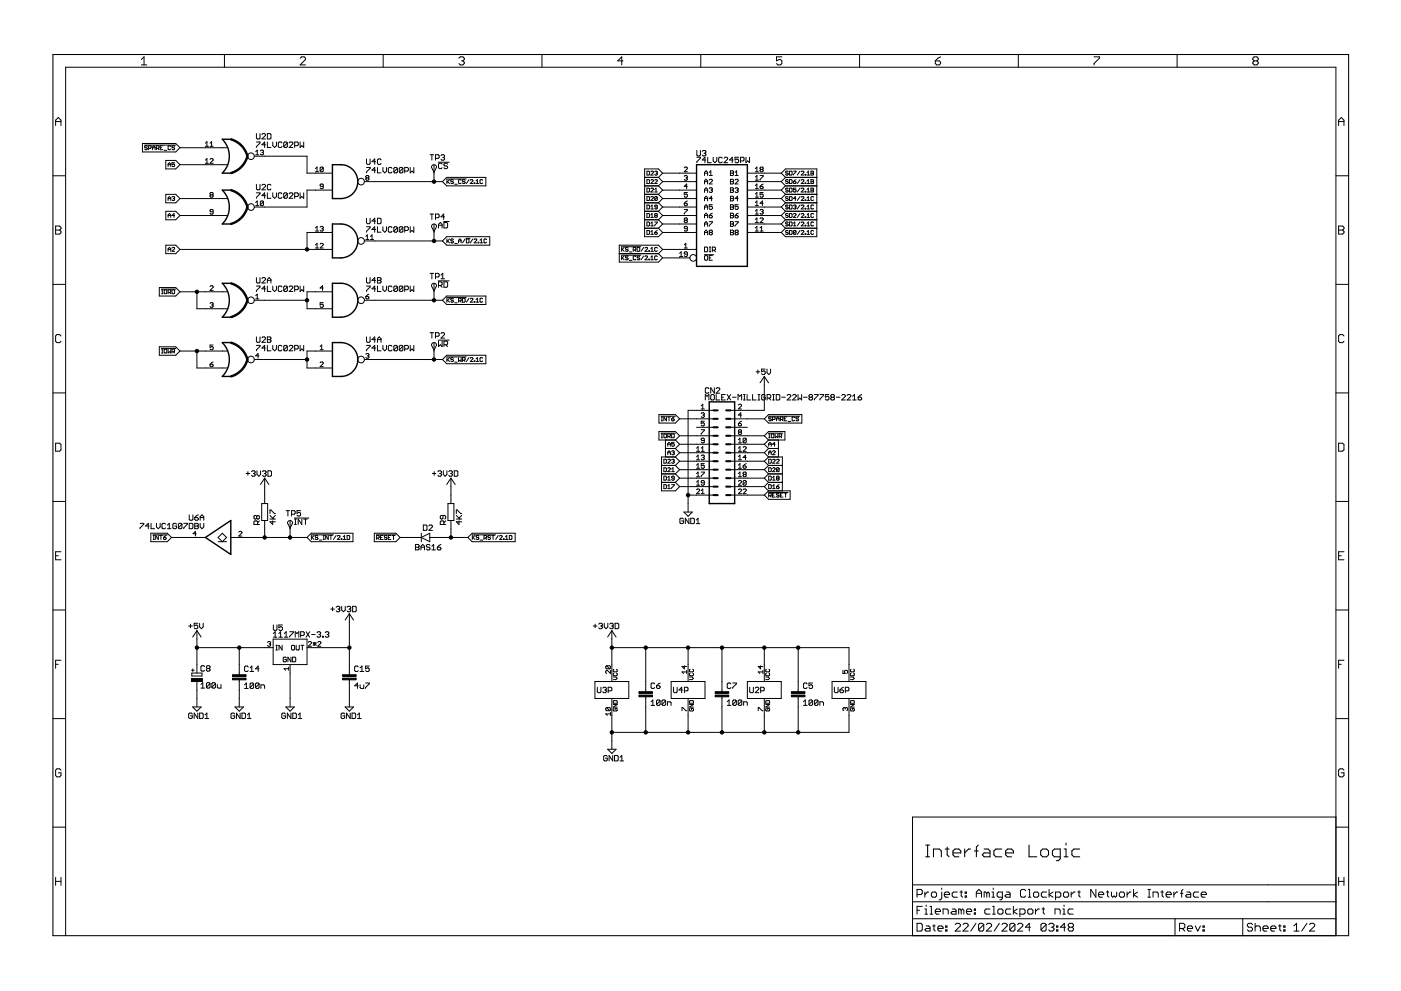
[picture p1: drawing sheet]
<svg xmlns="http://www.w3.org/2000/svg" width="420mm" height="297mm" viewBox="0 0 420 297" stroke-linecap="round" stroke-linejoin="round" font-family="sans-serif">
<g fill="none" stroke="#000" stroke-width=".3">
<path d="M42.4 17.8l.8-.8v2.5M42.4 19.5h1.6M67.3 16.3v3.9M90 17.4l.4-.4h.8l.4 .4v.4l-1.6 1.7h1.6M114.9 16.3v3.9M137.6 17.4l.4-.4h.8l.4 .4v.4l-.4 .4M138.4 18.2h.4M138.8 18.2l.4 .4v.4l-.4 .5h-.8l-.4-.5M162.5 16.3v3.9M186.9 18.2h-1.6l1.2-1.2v2.5M210.2 16.3v3.9M234.5 17h-1.6v1.2l1.2-.4 .4 .4v.8l-.4 .5h-.8l-.4-.5"/>
<path d="M257.8 16.3v3.9M280.5 18.2h1.2l.4 .4v.4l-.4 .5h-.8l-.4-.5zM282.1 17l-.8 .4-.8 .8M305.4 16.3v3.9M328.1 17h1.6v.4l-1.6 1.6v.5M353 16.3v3.9M376.1 18.2l-.4 .4v.4l.4 .5h.8l.4-.5v-.4l-.4-.4M376.1 18.2l-.4-.4v-.4l.4-.4h.8l.4 .4v.4l-.4 .4M376.1 18.2h.8M16.7 37.6v-1.6l.8-.8 .8 .8v1.6M16.7 36.4h1.6M401.4 36.4h1.7"/>
<path d="M401.4 37.6v-1.6l.9-.8 .8 .8v1.6M15.9 52.7h3.8M42.7 43h10l1.3 1.3-1.3 1.3h-10zM43.3 43.5h9.4M44.2 43.9l-.6-.2-.2 .4 .6 .2 .2 .4-.2 .2-.6-.2M44.6 44.5l.7-.2-.2-.6h-.5v1.2M45.7 44.3h.8M45.7 44.9v-.8l.4-.4 .4 .4v.8M46.9 44.5l.8-.2-.2-.6h-.6v1.2M47.3 44.5l.4 .4M48.1 44.3h.4M48.9 43.7h-.8v1.2h.8"/>
<path d="M49.2 45.1h.8M49.7 58.3h3l1.3 1.2-1.3 1.3h-3zM49.7 48.1h3l1.3 1.3-1.3 1.2h-3zM50.4 59.5h.8M50.4 49.9v-.7l.4-.4 .4 .4v.7M50.4 49.4h.8M51.2 43.9l-.2-.2-.6 .2 .2 1 .6-.2M51.6 59.1l.6-.2 .2 .2-.2 .4M52 59.5h.2M52.2 59.5l.2 .2-.2 .4-.6-.2M52.4 48.8h-.8v.6l.4-.2 .4 .2-.2 .5-.6-.2M52.4 43.9l-.6-.2-.2 .4 .6 .2 .2 .4-.2 .2-.6-.2"/>
<path d="M54 59.5h14.2M54 49.4h14.2M54 44.3h14.2M61.6 42.9l.5-.4v1.4M61.6 48l.5-.5v1.4M61.6 43.9h.9M61.6 48.9h.9M63 43.9h.9M63 42.9l.5-.4v1.4M63 47.8l.2-.3 .7 .3-.9 1.1h.9M63.2 58.4l-.2-.2 .2-.5 .7 .2-.2 .5M63.2 58.4l-.2 .2 .2 .5 .7-.2-.2-.5"/>
<path d="M63.2 58.4h.5M76.3 46.8h15.8v5.1h7.6M76.7 45.5l.5-.5v1.4M76.7 46.4h.9M76.9 42.6h1.1v.2l-1.1 1.1v.3M76.9 40v1.4l.3 .3h.5l.3-.3v-1.4M76.9 55.3v1.3l.3 .3h.5l.3-.3v-1.3M76.9 57.8h1.1v.3l-1.1 1.1v.2M78.1 45.2l.7-.2 .2 .2-.2 .5M78.5 40.3l.3-.3h.6l.2 .3v.3l-1.1 1.1h1.1M78.5 55.5l.3-.2h.6l.2 .2v.3l-1.1 1.1h1.1M78.5 45.7h.3"/>
<path d="M78.8 45.7l.2 .2-.2 .5-.7-.2M79.6 43.4h-1.1l.9-.8v1.6M79.6 58.6h-1.1l.9-.8v1.6M80.2 40h.8l.3 .3v1.1l-.3 .3h-.8zM80.2 42.6v1.6h1.1M80.2 57.8v1.6h1.1M81.3 55.5l-.3-.2h-.5l-.3 .2v1.1l.3 .3h.5l.3-.3M81.8 42.6v1.1l.6 .5 .5-.5v-1.1M81.8 57.8v1.1l.6 .5 .5-.5v-1.1M84.5 42.8l-.2-.2h-.6l-.2 .2v1.1l.2 .3h.6l.2-.3M84.5 58.1l-.2-.3h-.6l-.2 .3v1.1l.2 .2h.6l.2-.2M86.2 42.8l-.3-.2h-.5l-.3 .2v1.1"/>
<path d="M86.2 42.8v1.1l-.3 .3h-.5l-.3-.3M86.2 58.1l-.3-.3h-.5l-.3 .3v1.1M86.2 58.1v1.1l-.3 .2h-.5l-.3-.2M86.2 42.8l-1.1 1.1M86.2 58.1l-1.1 1.1M86.7 42.8l.3-.2h.5l.3 .2v.3l-1.1 1.1h1.1M86.7 58.1l.3-.3h.5l.3 .3v.3l-1.1 1h1.1M88.4 43.7h.8l.3-.3v-.6l-.3-.2h-.8v1.6M88.4 58.9h.8l.3-.3v-.5l-.3-.3h-.8v1.6M90 57.8v1.6l.6-.5 .5 .5v-1.6M90 42.6v1.6l.6-.5 .5 .5v-1.6M94.6 50.5l.5-.4v1.4"/>
<path d="M94.6 51.5h.9M96.9 50.3l-.2-.2-.7 .2v.9M96.9 50.3v.9l-.2 .3-.7-.3M96.9 55.9h-.7l-.2-.3 .2-.4 .7 .2v.9l-.2 .3-.7-.3M96.9 50.3l-.9 .9M99.7 57h-7.6v5.1h-15.8M109.3 54.4h23.4M109.9 47.6v1.4l.3 .3h.5l.3-.3v-1.4M109.9 50.2h1.1v.3l-1.1 1v.3M109.9 53.3l-.2-.2 .2-.5 .7 .3-.2 .4M109.9 53.3l-.2 .3 .2 .4 .7-.2-.2-.5M109.9 53.3h.5"/>
<path d="M112.6 48.5h-1.1l.9-.9v1.7M112.6 51h-1.1l.9-.8v1.6M113.2 50.2v1.6h1.1M114.3 47.9l-.3-.3h-.5l-.3 .3v1.1l.3 .3h.5l.3-.3M114.8 50.2v1.1l.6 .5 .5-.5v-1.1M117.6 50.5l-.3-.3h-.6l-.2 .3v1l.2 .3h.6l.3-.3M119.2 50.5l-.3-.3h-.5l-.3 .3v1M119.2 50.5v1l-.3 .3h-.5l-.3-.3M119.2 50.5l-1.1 1M120.8 50.5l-.2-.3h-.6l-.3 .3v1M120.8 50.5v1l-.2 .3h-.6l-.3-.3M120.8 50.5l-1.1 1"/>
<path d="M121.4 51.3h.8l.3-.3v-.5l-.3-.3h-.8v1.6M123 50.2v1.6l.5-.5 .6 .5v-1.6M129 46.4h1M129.5 46.4v1.6M129.5 49.7a.76 .76 0 0 1 .9-.3 .76 .76 0 0 1 .5 .7l-.7 1.5-.8-1.5zM130.2 49.4v5M130.6 47.5h.8l.3-.3v-.5l-.3-.3h-.8v1.6M131.4 48.6h3.3M132.2 46.7l.3-.3h.6l.2 .3-.2 .5M132.6 49.2l-.3-.3h-.5l-.3 .3v1.1l.3 .2h.5l.3-.2M132.8 47.2h.3M133.1 47.2l.2 .3-.2 .5h-.6l-.3-.3"/>
<path d="M134 53.2h11.7v2.5h-11.7l-1.3-1.3zM134 53.7h5.8M134 53.8v1.2M134.2 54.4l.6 .6M134.2 49.2l-.2-.3h-.6l-.3 .3 .3 .5h.6l.2 .3-.2 .5h-.6l-.3-.2M134.8 53.8l-.8 .8M136 54l-.2-.2-.6 .2 .2 .4 .6 .2-.2 .4-.6-.2M136.4 55.2h.7M138.3 54l-.2-.2-.6 .2v.8l.2 .2 .6-.2M139.5 54l-.6-.2-.2 .5 .6 .1 .2 .4-.2 .2-.6-.2M140.7 53.8l-.8 1.2M141 54l.2-.2 .6 .2-.8 1h.8"/>
<path d="M142.2 54.8l.2 .2zM142.8 55h.8M142.8 54.3l.4-.5v1.2M144.7 54l-.2-.2-.5 .2v.8l.1 .2 .6-.2M193.3 58.3h4.2M193.3 55.7h4.2M193.3 53.2h4.2M194 51.3l.8 .2v.8l-.2 .2h-.6zM194 58.9l.8 .2v.8l-.2 .2h-.6zM194 56.4l.8 .2v.8l-.2 .2h-.6zM194 53.8l.8 .2v.8l-.2 .2h-.6zM195.2 51.5l.2-.2 .6 .2-.8 1h.8"/>
<path d="M195.2 59.1l.2-.2 .6 .2-.8 1h.8M195.2 56.6l.2-.2 .6 .2-.8 1h.8M195.2 54l.2-.2 .6 .2-.8 1h.8M196.3 51.5l.6-.2 .2 .2-.2 .4M196.3 57.6h.8M196.3 54l.2-.2 .6 .2-.8 1h.8M196.3 56.8l.4-.4v1.2M196.7 51.9h.2M196.9 51.9l.2 .2-.2 .4-.6-.2M197.1 59.1l-.2-.2-.6 .2v.8M197.1 59.1v.8l-.2 .2-.6-.2M197.1 59.1l-.8 .8"/>
<path d="M197.5 53.2l1.2 1.2M197.5 55.7l1.2 1.3M197.5 58.3l1.2 1.2M198.7 51.9h10.2M198.7 54.4h10.2M198.7 57h10.2M198.7 59.5h10.2M198.7 51.9l-1.2-1.3h-4.2v20.4h4.2l1.2-1.3M198.7 57l-1.2 1.3M198.7 54.4l-1.2 1.3M198.7 51.9l-1.2 1.3M198.7 59.5l-1.2 1.3"/>
<path d="M205.2 50.3l.2-.2 .7 .2-.9 1.2h.9M205.2 52.9l.7-.3 .2 .3-.2 .4M205.7 53.3h.2M205.9 53.3l.2 .3-.2 .4-.7-.2M206.1 57.7h-.9v.7l.7-.2 .2 .7-.2 .2-.7-.2M206.1 55.9h-.9l.7-.7v1.4M209 47.1h1.1v.3l-1.1 1.1v.3M209 45.1v1.4l.2 .2h.6l.3-.2v-1.4M210.6 45.4l.3-.3h.5l.3 .3-.3 .5M211.1 45.9h.3M211.3 52.6v-.9l.5-.5 .4 .5v.9M211.3 55.1v-.9l.5-.5 .4 .5v.9"/>
<path d="M211.3 57.7v-1l.5-.4 .4 .4v1M211.3 51.9h.9M211.3 54.4h.9M211.3 57h.9M211.3 59.5h.9M211.4 45.9l.3 .3-.3 .5h-.5l-.3-.2M211.7 48h-1.1l.8-.9v1.7M212.2 47.1v1.7h1.1M212.7 51.7l.5-.5v1.4M212.7 54l.2-.3 .7 .3-.9 1.1h.9M212.7 52.6h.9M212.7 56.5l.7-.2 .2 .2-.2 .5"/>
<path d="M213.2 57h.2M213.4 57l.2 .2-.2 .5-.7-.3M213.6 59.5h-.9l.7-.7v1.4M213.9 47.1v1.1l.5 .6 .6-.6v-1.1M216.6 47.4l-.3-.3h-.5l-.3 .3v1.1l.3 .3h.5l.3-.3M217.1 47.4l.3-.3h.6l.2 .3v.3l-1.1 1.1h1.1M219.1 51.2h.7l.2 .2-.2 .5 .2 .5-.2 .2h-.7zM219.1 51.9h.7M219.1 54.4h.7M219.1 53.7h.7l.2 .3-.2 .4 .2 .5-.2 .2h-.7zM219.1 57h.7M219.1 56.3h.7l.2 .2-.2 .5 .2 .4-.2 .3h-.7z"/>
<path d="M219.1 59.5h.7M219.1 58.8h.7l.2 .3-.2 .4 .2 .5-.2 .2h-.7zM219.9 48h-1.1l.8-.9v1.7M220.5 54l.2-.3 .7 .3-.9 1.1h.9M220.5 56.5l.6-.2 .3 .2-.3 .5M220.5 52.6h.9M220.5 51.7l.4-.5v1.4M220.9 57h.2M221.1 57l.3 .2-.3 .5-.6-.3M221.4 59.5h-.9l.6-.7v1.4M221.5 47.1h-1.1v.9l.6-.3 .5 .3v.5l-.3 .3h-.5l-.3-.3M222.1 48.2h.8l.2-.2v-.6l-.2-.3h-.8v1.7"/>
<path d="M223.7 47.1v1.7l.5-.6 .6 .6v-1.7M224.1 51.9h10.2M224.1 54.4h10.2M224.1 57h10.2M224.1 59.5h10.2M226.5 55.6l.5-.4v1.4M226.5 58.2l.5-.5v1.4M226.5 51.5h1M226.5 54h1M226.5 56.6h1M226.5 59.1h1M226.5 50.5l.5-.4v1.4"/>
<path d="M226.5 53.1l.5-.5v1.4M227.9 52.6h1l-1 1.4M227.9 55.9h.7l.3 .4-.7 .3zM228.2 50.8l-.3 .2 .3 .5 .7-.3-.3-.4M228.2 50.8l-.3-.3 .3-.4 .7 .2-.3 .5M228.2 50.8h.4M228.9 57.7h-1v.7l.5-.2 .5 .2-.3 .7-.7-.2M228.9 55.2l-1 .7M234.3 51.9l1.3-1.3h9.4v20.4h-9.4l-1.3-1.3M234.3 59.5l1.3 1.3M234.3 57l1.3 1.3M234.3 54.4l1.3 1.3"/>
<path d="M234.3 51.9l1.3 1.3M235.6 53.2l-1.3 1.2M235.6 58.3l-1.3 1.2M235.6 58.3h9.4M235.6 55.7l-1.3 1.3M235.6 55.7h9.4M235.6 53.2h9.4M236.4 51.5l-.6-.2-.2 .4 .6 .2 .2 .4-.2 .2-.6-.2M236.4 59.1l-.6-.2-.2 .4 .6 .2 .2 .4-.2 .2-.6-.2M236.4 54l-.6-.2-.2 .5 .6 .1 .2 .4-.2 .2-.6-.2M236.4 56.6l-.6-.2-.2 .4 .6 .2 .2 .4-.2 .2-.6-.2M236.8 51.3l.8 .2v.8l-.2 .2h-.6z"/>
<path d="M236.8 58.9l.8 .2v.8l-.2 .2h-.6zM236.8 53.8l.8 .2v.8l-.2 .2h-.6zM236.8 56.4l.8 .2v.8l-.2 .2h-.6zM238 51.3h.7l-.7 1.2M238 54.4h.5l.2 .4-.6 .2zM238.7 59.5h-.7l.5-.6v1.2M238.7 56.4h-.7v.6l.3-.2 .4 .2-.2 .6-.5-.2M238.7 53.8l-.7 .6M239.9 58.9l-.8 1.2M239.9 56.4l-.8 1.2M239.9 53.8l-.8 1.2M239.9 51.3l-.8 1.2"/>
<path d="M240.3 51.5l.2-.2 .6 .2-.8 1h.8M240.3 59.1l.2-.2 .6 .2-.8 1h.8M240.3 54l.2-.2 .6 .2-.8 1h.8M240.3 56.6l.2-.2 .6 .2-.8 1h.8M241.4 52.3l.3 .2zM241.4 54.8l.3 .2zM241.4 57.4l.3 .2zM241.4 59.9l.3 .2zM242 51.7l.4-.4v1.2M242 54.3l.4-.5v1.2M242 56.8l.4-.4v1.2M242 59.3l.4-.4v1.2"/>
<path d="M242 57.6h.8M242 55h.8M242 52.5h.8M243.2 51.3l.8 .2-.2 .4 .2 .4-.2 .2h-.6zM243.2 51.9h.6M243.2 54.4h.6M243.2 57h.6M243.2 53.8l.8 .2-.2 .4 .2 .4-.2 .2h-.6zM243.2 56.4l.8 .2-.2 .4 .2 .4-.2 .2h-.6zM244 59.1l-.2-.2-.6 .2v.8l.2 .2 .6-.2M400.6 52.7h3.9M16.7 69h1.2"/>
<path d="M16.7 67.8h1.2l.4 .4v.4l-.4 .4 .4 .4v.4l-.4 .4h-1.2zM49.7 63.3h3l1.3 1.3-1.3 1.3h-3zM49.7 73.5h3l1.3 1.3-1.3 1.2h-3zM50.4 60.1v-.8l.4-.4 .4 .4v.8M50.4 64.6h.8M50.4 65.2v-.8l.4-.4 .4 .4v.8M50.4 75.3v-.8l.4-.3 .4 .3v.8M50.4 74.8h.8M51.6 74.4l.2-.2 .6 .2-.8 .9h.8M52.4 64.6h-.8l.6-.6v1.2M54 64.6h14.2M54 74.8h45.7"/>
<path d="M63.9 63.5h-.7l-.2-.3 .2-.4 .7 .2v.9l-.2 .3-.7-.3M76.7 61.6h.9M76.7 60.7l.5-.5v1.4M79 60.5l-.7-.3-.2 .3v.9M79 60.5v.9l-.2 .2-.7-.2M79 60.5l-.9 .9M94.6 68.3l.5-.4v1.4M94.6 73.4l.5-.5v1.4M94.6 69.3h.9M94.6 74.3h.9M96 68.1l.7-.2 .2 .2-.2 .5M96 73.2l.2-.3 .7 .3-.9 1.1h.9"/>
<path d="M96.5 68.6h.2M96.7 68.6l.2 .2-.2 .5-.7-.3M99.7 69.7h-7.6v5.1M109.3 72.2h23.4M109.7 70.9l.5-.5v1.4M109.7 71.8h.9M109.9 68h1.1v.2l-1.1 1.1v.3M109.9 65.4v1.4l.3 .3h.5l.3-.3v-1.4M111.1 71.8h.9M111.1 70.9l.5-.5v1.4M112.6 66.3h-1.1l.9-.9v1.7M112.6 68.8h-1.1l.9-.8v1.6"/>
<path d="M113.2 65.4h.8l.3 .3v1.1l-.3 .3h-.8zM113.2 68v1.6h1.1M114.8 68v1.1l.6 .5 .5-.5v-1.1M117.6 68.2l-.3-.2h-.6l-.2 .2v1.1l.2 .3h.6l.3-.3M119.2 68.2l-.3-.2h-.5l-.3 .2v1.1M119.2 68.2v1.1l-.3 .3h-.5l-.3-.3M119.2 68.2l-1.1 1.1M120.8 68.2l-.2-.2h-.6l-.3 .2v1.1M120.8 68.2v1.1l-.2 .3h-.6l-.3-.3M120.8 68.2l-1.1 1.1M121.4 69.1h.8l.3-.3v-.6l-.3-.2h-.8v1.6M123 68v1.6l.5-.5 .6 .5v-1.6"/>
<path d="M129 64.2h1M129.5 64.2v1.6M129.5 67.5a.76 .76 0 0 1 .9-.3 .76 .76 0 0 1 .5 .7l-.7 1.5-.8-1.5zM130.2 67.1v5.1M130.6 65.3h.8l.3-.3v-.6l-.3-.2h-.8v1.6M131.5 68.3v-1.1l.6-.5 .5 .5v1.1M131.5 67.5h1.1M132.7 72.2l1.3-1.2h12.9v2.5h-12.9zM133.1 66.4h1.6M133.1 66.7h.9l.2 .3v1.1l-.2 .2h-.9zM133.3 65h-1.1l.9-.8v1.6M134 71.6v1.2"/>
<path d="M134.2 72.2l.6 .6M134.8 71.6l-.8 .8M136 71.8l-.2-.2-.6 .2 .2 .4 .6 .2-.2 .4-.6-.2M136.4 73h.7M137.5 72.8v-.8l.4-.4 .4 .4v.8M137.5 72.2h.8M139.5 71.6l-.8 1.2M139.8 71.4h1.2M139.9 71.6l.8 .2v.8l-.2 .2h-.6zM141.8 71.6l-.8 1.2M142.2 71.8l.2-.2 .6 .2-.8 1h.8M143.4 72.6l.2 .2z"/>
<path d="M144 72.8h.7M144 72l.4-.4v1.2M145.9 71.8l-.2-.2-.6 .2v.8l.2 .2 .6-.2M185.7 76h11.8M186.4 76.5h5.8M186.4 74h5.8M186.4 74.2v1.1M186.4 76.7v1.2M186.6 77.3l.6 .6M186.6 74.8l.6 .5M187.2 76.7l-.8 .8M187.2 74.2l-.8 .8"/>
<path d="M188.4 74.4l-.2-.2-.6 .2 .2 .4 .6 .2-.2 .3-.6-.2M188.4 76.9l-.2-.2-.6 .2 .2 .4 .6 .2-.2 .4-.6-.2M188.7 75.5h.8M188.7 78.1h.8M189.9 75l.8-.2-.2-.6h-.6v1.1M190.3 75l.4 .3M190.7 76.9l-.2-.2-.6 .2v.8l.2 .2 .6-.2M191.1 74.2l.8 .2v.7l-.2 .2h-.6zM191.9 76.9l-.2-.2-.6 .2 .2 .4 .6 .2-.2 .4-.6-.2M193 76.7l-.7 1.2M193 74.2l-.7 1.1M193.3 68.4h4.2"/>
<path d="M193.3 65.9h4.2M193.3 63.3h4.2M193.3 60.8h4.2M193.4 74.4l.2-.2 .6 .2-.8 .9h.8M193.4 76.9l.2-.2 .6 .2-.8 1h.8M194 69.1l.8 .2v.8l-.2 .2h-.6zM194 66.5l.8 .2v.8l-.2 .2h-.6zM194 64l.8 .2v.8l-.2 .2h-.6zM194 61.5l.8 .2v.7l-.2 .2h-.6zM194.6 75.1l.2 .2zM194.6 77.7l.2 .2zM195.2 77.1l.4-.4v1.2"/>
<path d="M195.2 70.3h.8M195.2 67.7h.8M195.2 65.2h.8M195.2 62.6h.8M195.2 67l.4-.5v1.2M195.2 61.9l.4-.4v1.1M195.2 64.4l.4-.4v1.2M195.2 69.5l.4-.4v1.2M195.2 74.5l.4-.3v1.1M195.2 75.3h.8M195.2 77.9h.8M196.3 69.7h.6l.2 .4-.6 .2z"/>
<path d="M196.3 66.5h.8l-.8 1.2M196.5 64.6h.4M196.5 64.6l-.2-.2 .2-.4 .6 .2-.2 .4M196.5 64.6l-.2 .2 .2 .4 .6-.2-.2-.4M197.1 76.9l-.2-.2-.6 .2v.8l.2 .2 .6-.2M197.1 62.1l-.8-.2 .2-.4 .6 .2v.7l-.2 .2-.6-.2M197.1 74.4l-.2-.2-.6 .2v.7l.2 .2 .6-.2M197.1 69.1l-.8 .6M197.5 65.9l1.2 1.2M197.5 60.8l1.2 1.3M197.5 68.4l1.2 1.3M197.5 63.3l1.2 1.3"/>
<path d="M197.5 76l1.2 1.3M198.7 67.1l-1.2 1.3M198.7 62.1h10.2M198.7 64.6h10.2M198.7 67.1h10.2M198.7 69.7h10.2M198.7 77.3h8.2M198.7 62.1l-1.2 1.2M198.7 64.6l-1.2 1.3M198.7 74.8l-1.2-1.3h-11.8v5.1h11.8l1.2-1.3M198.7 74.8h10.2M198.7 74.8l-1.2 1.2"/>
<path d="M203.8 75.9l.5-.4v1.4M203.8 76.9h.9M205.2 74.3h.9M205.2 73.4l.5-.5v1.4M205.2 60.9h.7l.2 .5-.7 .2zM205.2 62.8h.9l-.9 1.4M205.4 66l-.2 .3 .2 .4 .7-.2-.2-.5M205.4 66l-.2-.2 .2-.5 .7 .3-.2 .4M205.4 66h.5M206.1 76.2h-.7l-.2-.3 .2-.4 .7 .2v.9l-.2 .3-.7-.3M206.1 68.6h-.7l-.2-.3 .2-.4 .7 .2v.9l-.2 .3-.7-.3M206.1 60.2l-.9 .7"/>
<path d="M211.2 76.3h2.8M211.3 60.2v-.9l.5-.5 .4 .5v.9M211.3 62.8v-1l.5-.4 .4 .4v1M211.3 65.3v-.9l.5-.5 .4 .5v.9M211.3 67.8v-.9l.5-.5 .4 .5v.9M211.3 70.4v-1l.5-.4 .4 .4v1M211.3 74.1h.7l.2 .2v.9l-.2 .3h-.7zM211.3 62.1h.9M211.3 64.6h.9M211.3 67.1h.9M211.3 69.7h.9M211.5 76.6l.7 .2v1l-.2 .2-.7-.2v-1z"/>
<path d="M212.7 66.4h.9l-.9 1.4M212.7 75.5h.5M212.7 74.1h.5M212.7 64.6h.7l.2 .5-.7 .2zM212.7 77.3h.5M212.9 69.7l-.2 .2 .2 .5 .7-.3-.2-.4M212.9 74.1v1.4M212.9 69.7l-.2-.3 .2-.4 .7 .2-.2 .5M212.9 69.7h.5M213.6 75h.7l.3-.2-.3-.7h-.7v1.4M213.6 61.4h-.9v.7l.5-.3 .4 .3-.2 .7-.7-.3M213.6 76.6h-.9v1.4h.9"/>
<path d="M213.6 63.9l-.9 .7M214.1 75l.5 .5M219.1 66.4h.7l.2 .3-.2 .4 .2 .5-.2 .2h-.7zM219.1 69h.7l.2 .2-.2 .5 .2 .4-.2 .3h-.7zM219.1 63.9h.7l.2 .2-.2 .5 .2 .5-.2 .2h-.7zM219.1 62.1h.7M219.1 61.4h.7l.2 .2-.2 .5 .2 .4-.2 .3h-.7zM219.1 64.6h.7M219.1 67.1h.7M219.1 69.7h.7M220.5 66.4h.9l-.9 1.4M220.5 64.6h.6l.3 .5-.7 .2z"/>
<path d="M220.7 69.7l-.2-.3 .2-.4 .7 .2-.3 .5M220.7 69.7l-.2 .2 .2 .5 .7-.3-.3-.4M220.7 69.7h.4M221.4 61.4h-.9v.7l.6-.3 .3 .7-.3 .3-.6-.3M221.4 63.9l-.9 .7M224.1 62.1h10.2M224.1 64.6h10.2M224.1 67.1h10.2M224.1 69.7h10.2M226.5 66.7h1M226.5 63.2l.5-.4v1.4M226.5 69.3h1"/>
<path d="M226.5 61.6h1M226.5 68.3l.5-.4v1.4M226.5 60.7l.5-.5v1.4M226.5 65.8l.5-.5v1.4M226.5 64.2h1M227.9 65.6l.3-.3 .7 .3-1 1.1h1M227.9 68.3l.5-.4v1.4M227.9 69.3h1M227.9 63l.7-.2 .3 .2-.3 .5M228.4 63.5h.2M228.6 63.5l.3 .2-.3 .5-.7-.3M228.9 60.9h-1l.7-.7v1.4"/>
<path d="M234.3 67.1l1.3 1.3M234.3 64.6l1.3 1.3M234.3 62.1l1.3 1.2M235.6 68.4l-1.3 1.3M235.6 68.4h9.4M235.6 65.9l-1.3 1.2M235.6 65.9h9.4M235.6 63.3l-1.3 1.3M235.6 63.3h9.4M235.6 60.8l-1.3 1.3M235.6 60.8h9.4M236.4 69.3l-.6-.2-.2 .4 .6 .2 .2 .4-.2 .2-.6-.2"/>
<path d="M236.4 66.7l-.6-.2-.2 .5 .6 .1 .2 .4-.2 .2-.6-.2M236.4 61.7l-.6-.2-.2 .4 .6 .2 .2 .3-.2 .2-.6-.2M236.4 64.2l-.6-.2-.2 .4 .6 .2 .2 .4-.2 .2-.6-.2M236.8 69.1l.8 .2v.8l-.2 .2h-.6zM236.8 61.5l.8 .2v.7l-.2 .2h-.6zM236.8 64l.8 .2v.8l-.2 .2h-.6zM236.8 66.5l.8 .2v.8l-.2 .2h-.6zM238 61.7l.5-.2 .2 .2-.2 .4M238 64.2l.1-.2 .6 .2-.7 1h.7M238 67.7h.7M238 67l.3-.5v1.2M238.3 62.1h.2"/>
<path d="M238.5 62.1l.2 .2-.2 .3-.5-.2M238.7 69.3l-.2-.2-.5 .2v.8M238.7 69.3v.8l-.2 .2-.5-.2M238.7 69.3l-.7 .8M239.9 69.1l-.8 1.2M239.9 66.5l-.8 1.2M239.9 64l-.8 1.2M239.9 61.5l-.8 1.1M240.3 69.3l.2-.2 .6 .2-.8 1h.8M240.3 61.7l.2-.2 .6 .2-.8 .9h.8M240.3 64.2l.2-.2 .6 .2-.8 1h.8M240.3 66.7l.2-.2 .6 .2-.8 1h.8"/>
<path d="M241.4 67.5l.3 .2zM241.4 65l.3 .2zM241.4 70.1l.3 .2zM241.4 62.4l.3 .2zM242 70.3h.8M242 69.5l.4-.4v1.2M242 61.9l.4-.4v1.1M242 64.4l.4-.4v1.2M242 67l.4-.5v1.2M242 67.7h.8M242 65.2h.8M242 62.6h.8"/>
<path d="M242 60.1h.8M244 69.3l-.2-.2-.6 .2v.8l.2 .2 .6-.2M244 61.7l-.2-.2-.6 .2v.7l.2 .2 .6-.2M244 66.7l-.2-.2-.6 .2v.8l.2 .2 .6-.2M244 64.2l-.2-.2-.6 .2v.8l.2 .2 .6-.2M401.4 69h1.3M401.4 67.8h1.3l.4 .4v.4l-.4 .4 .4 .4v.4l-.4 .4h-1.3zM15.9 85.2h3.8M47.8 86.2h4.9l1.3 1.3-1.3 1.2h-4.9zM48.4 86.7h4.3M48.5 88h.4M48.5 86.9h.4"/>
<path d="M48.7 86.9v1.1M49.2 87.1l.2-.2 .6 .2v.7l-.2 .2-.6-.2zM50.4 87.7h.6l.2-.6-.8-.2v1.1M50.8 87.7l.4 .3M51.6 86.9l.8 .2v.7l-.2 .2h-.6zM54 87.5h14.2M59.1 87.5v5h9.1M63 85.9l.2-.3 .7 .3-.9 1.1h.9M63 91l.7-.3 .2 .3-.2 .4M63.5 91.4h.2M63.7 91.4l.2 .3-.2 .4-.7-.2M76.3 90h15.8"/>
<path d="M76.7 88.6l.5-.4v1.4M76.7 89.6h.9M76.9 83.2v1.4l.3 .2h.5l.3-.2v-1.4M76.9 85.7h1.1v.3l-1.1 1.1v.3M78.5 83.5l.3-.3h.6l.2 .3v.3l-1.1 1h1.1M79.6 86.6h-1.1l.9-.9v1.7M80.2 84.8v-1l.5-.6 .6 .6v1M80.2 85.7v1.7h1.1M80.2 84h1.1M81.8 85.7v1.1l.6 .6 .5-.6v-1.1M84.5 86l-.2-.3h-.6l-.2 .3v1.1l.2 .3h.6l.2-.3M86.2 86l-.3-.3h-.5l-.3 .3v1.1"/>
<path d="M86.2 86v1.1l-.3 .3h-.5l-.3-.3M86.2 86l-1.1 1.1M86.7 86l.3-.3h.5l.3 .3v.3l-1.1 1.1h1.1M88.4 86.8h.8l.3-.2v-.6l-.3-.3h-.8v1.7M90 85.7v1.7l.6-.6 .5 .6v-1.7M96.9 86.3h-.9l.7-.7v1.4M96.9 90.7h-.9v.7l.5-.2 .4 .2-.2 .7-.7-.2M99.7 87.5h-7.6v5h7.6M109.3 90h23.4M109.7 88.9h.7l.2 .4-.7 .3zM109.9 83.2v1.4l.3 .2h.5l.3-.2v-1.4M109.9 85.7h1.1v.3l-1.1 1.1v.3"/>
<path d="M110.6 88.2l-.9 .7M112.6 84h-1.1l.9-.8v1.6M112.6 86.6h-1.1l.9-.9v1.7M113.2 83.2h.8l.3 .3-.3 .5 .3 .6-.3 .2h-.8zM113.2 85.7v1.7h1.1M113.2 84h.8M114.8 85.7v1.1l.6 .6 .5-.6v-1.1M117.6 86l-.3-.3h-.6l-.2 .3v1.1l.2 .3h.6l.3-.3M119.2 86l-.3-.3h-.5l-.3 .3v1.1M119.2 86v1.1l-.3 .3h-.5l-.3-.3M119.2 86l-1.1 1.1M120.8 86l-.2-.3h-.6l-.3 .3v1.1"/>
<path d="M120.8 86v1.1l-.2 .3h-.6l-.3-.3M120.8 86l-1.1 1.1M121.4 86.8h.8l.3-.2v-.6l-.3-.3h-.8v1.7M123 85.7v1.7l.5-.6 .6 .6v-1.7M129 81.9h1M129 99.7h1M129.5 81.9v1.7M129.5 99.7v1.6M129.5 85.2a.76 .76 0 0 1 .9-.3 .76 .76 0 0 1 .5 .8l-.7 1.5-.8-1.5zM130.2 84.9v5.1M130.6 83h.8l.3-.2v-.6l-.3-.3h-.8v1.7M131.4 84.2h3.3"/>
<path d="M131.5 85.6h.8l.3-.3v-.5l-.3-.3h-.8v1.6M132.1 85.6l.5 .5M132.2 100l.3-.3h.6l.2 .3v.3l-1.1 1h1.1M132.2 82.5l.6-.6v1.7M132.2 83.6h1.1M132.7 90l1.3-1.3h11.7v2.6h-11.7zM133.1 84.5h.9l.2 .3v1l-.2 .3h-.9zM134 89.2h5.8M134 89.4v1.2M134.2 90l.6 .6M134.8 89.4l-.8 .8M136 89.6l-.2-.2-.6 .2 .2 .4 .6 .2-.2 .4-.6-.2"/>
<path d="M136.4 90.8h.7M137.5 90.2l.8-.2-.2-.6h-.6v1.2M137.9 90.2l.4 .4M138.7 89.4l.8 .2v.8l-.2 .2h-.6zM140.7 89.4l-.8 1.2M141 89.6l.2-.2 .6 .2-.8 1h.8M142.2 90.4l.2 .2zM142.8 89.8l.4-.4v1.2M142.8 90.6h.8M144.7 89.6l-.2-.2-.5 .2v.8l.1 .2 .6-.2M400.6 85.2h3.9M15.9 117.8h3.8"/>
<path d="M18.3 100.7l-.4-.4h-.8l-.4 .4v1.6l.4 .4h.8l.4-.4M47.8 103.9h4.9l1.3 1.3-1.3 1.3h-4.9zM48.4 104.4h4.3M48.5 105.8h.4M48.5 104.6h.4M48.7 104.6v1.2M49.2 104.8l.2-.2 .6 .2v.8l-.2 .2-.6-.2zM50.4 104.6v1.2l.4-.4 .4 .4v-1.2M51.6 105.4h.6l.2-.6-.8-.2v1.2M52 105.4l.4 .4M54 105.2h14.2M59.1 105.2v5.1h9.1"/>
<path d="M63 109.2h.7l.2 .5-.7 .2zM63.9 108.5l-.9 .7M63.9 103.4h-.9v.7l.5-.2 .4 .2-.2 .7-.7-.2M76.3 107.8h15.8M76.9 101v1.3l.3 .3h.5l.3-.3v-1.3M76.9 103.5h1.1v.3l-1.1 1.1v.3M77.6 106.7h-.9l.7-.7v1.4M78.5 101.3l.3-.3h.6l.2 .3v.2l-1.1 1.1h1.1M79.6 104.3h-1.1l.9-.8v1.7M80.2 101h.8l.3 .3-.3 .5 .3 .5-.3 .3h-.8zM80.2 103.5v1.7h1.1M80.2 101.8h.8"/>
<path d="M81.8 103.5v1.1l.6 .6 .5-.6v-1.1M84.5 103.8l-.2-.3h-.6l-.2 .3v1.1l.2 .3h.6l.2-.3M86.2 103.8l-.3-.3h-.5l-.3 .3v1.1M86.2 103.8v1.1l-.3 .3h-.5l-.3-.3M86.2 103.8l-1.1 1.1M86.7 103.8l.3-.3h.5l.3 .3v.3l-1.1 1.1h1.1M88.4 104.6h.8l.3-.3v-.5l-.3-.3h-.8v1.7M90 103.5v1.7l.6-.6 .5 .6v-1.7M96 108.7l.2-.2 .7 .2-.9 1.2h.9M96 104.8h.9M96 103.9l.5-.5v1.4M99.7 105.2h-7.6v5.1h7.6"/>
<path d="M109.3 107.8h23.4M109.7 106.2l.7-.2 .2 .2-.2 .5M109.9 101v1.3l.3 .3h.5l.3-.3v-1.3M109.9 103.5h1.1v.3l-1.1 1.1v.3M110.2 106.7h.2M110.4 106.7l.2 .2-.2 .5-.7-.3M112.6 101.8h-1.1l.9-.8v1.6M112.6 104.3h-1.1l.9-.8v1.7M113.2 102.6v-1.1l.5-.5 .6 .5v1.1M113.2 103.5v1.7h1.1M113.2 101.8h1.1M114.8 103.5v1.1l.6 .6 .5-.6v-1.1"/>
<path d="M117.6 103.8l-.3-.3h-.6l-.2 .3v1.1l.2 .3h.6l.3-.3M119.2 103.8l-.3-.3h-.5l-.3 .3v1.1M119.2 103.8v1.1l-.3 .3h-.5l-.3-.3M119.2 103.8l-1.1 1.1M120.8 103.8l-.2-.3h-.6l-.3 .3v1.1M120.8 103.8v1.1l-.2 .3h-.6l-.3-.3M120.8 103.8l-1.1 1.1M121.4 104.6h.8l.3-.3v-.5l-.3-.3h-.8v1.7M123 103.5v1.7l.5-.6 .6 .6v-1.7M129.5 103a.76 .76 0 0 1 .9-.3 .76 .76 0 0 1 .5 .7l-.7 1.6-.8-1.6zM130.2 102.7v5.1M130.6 100.8h.8l.3-.3v-.5l-.3-.3h-.8v1.6"/>
<path d="M131.4 102h3.3M131.5 102.3v1.6l.6-.6 .5 .6v-1.6M132.7 107.8l1.3-1.3h11.7v2.5h-11.7zM133.1 103.3h.9l.2-.2v-.6l-.2-.2h-.9v1.6M133.7 103.3l.5 .6M134 107h5.8M134 107.2v1.2M134.2 107.8l.6 .6M134.8 107.2l-.8 .8M136 107.4l-.2-.2-.6 .2 .2 .4 .6 .2-.2 .4-.6-.2M136.4 108.5h.7M137.5 107.2v1.2l.4-.4 .4 .4v-1.2"/>
<path d="M138.7 108h.6l.2-.6-.8-.2v1.2M139.1 108l.4 .4M140.7 107.2l-.8 1.2M141 107.4l.2-.2 .6 .2-.8 1h.8M142.2 108.2l.2 .2zM142.8 107.6l.4-.4v1.2M142.8 108.4h.8M144.7 107.4l-.2-.2-.5 .2v.8l.1 .2 .6-.2M211.5 119.9v-1.6l.5 .5 .6-.5v1.6M212.6 116.5l-.3-.3h-.5l-.3 .3v1.1l.3 .3h.5l.3-.3M213.4 118.3h.6l.2 .2v1.1l-.2 .3h-.6l-.3-.3v-1.1zM214.2 116.2v1.7l-1.1-1.7v1.7"/>
<path d="M214.8 118.3v1.6h1.1M214.8 116.5l.3-.3h.5l.3 .3v.3l-1.1 1.1h1.1M216.4 119.1h.6M217.5 118.3h-1.1v1.6h1.1M218.1 118.3l1 1.6M219.1 118.3l-1 1.6M219.7 119.1h1.1M221.3 119.9v-1.6l.6 .5 .5-.5v1.6M223 118.3h.5M223 119.9h.5M223.2 118.3v1.6M224 118.3v1.6h1.1"/>
<path d="M225.7 118.3v1.6h1.1M226.7 111.4h1.1M227.3 110.9v1.1M227.3 118.3h.6M227.3 119.9h.6M227.6 118.3v1.6M229.2 112.8v10.2h-10.1M229.2 112.8l1.3 1.9M229.2 112.8l-1.3 1.9M229.5 110.6h-1.1v.8l.5-.2 .6 .2v.6l-.3 .3h-.5l-.3-.3M229.5 118.5l-.3-.2h-.5l-.3 .2v1.1l.3 .3h.5l.3-.3v-.5h-.5M230 110.6v1.1l.6 .6 .5-.6v-1.1"/>
<path d="M230.1 119.3h.8l.2-.2v-.6l-.2-.2h-.8v1.6M230.6 119.3l.5 .6M231.7 118.3h.5M231.7 119.9h.5M232 118.3v1.6M232.8 118.3h.8l.3 .2v1.1l-.3 .3h-.8zM234.4 119.1h1.1M236.1 118.5l.2-.2h.6l.3 .2v.3l-1.1 1.1h1.1M237.7 118.5l.3-.2h.5l.3 .2v.3l-1.1 1.1h1.1M239.3 118.3v1.6l.6-.6 .5 .6v-1.6M241 119.1h1.1M242.9 119.1l-.3-.3 .3-.5h.5l.3 .2-.3 .6"/>
<path d="M242.9 119.1l-.3 .2 .3 .6h.5l.3-.3-.3-.5M242.9 119.1h.5M244.2 118.3h1.1v.2l-1.1 1.1v.3M245.9 118.3h1.1v.2l-1.1 1.1v.3M248.6 118.3h-1.1v.8l.6-.3 .5 .3v.5l-.3 .3h-.5l-.3-.3M249.4 119.1l-.2-.3 .2-.5h.6l.2 .2-.2 .6M249.4 119.1l-.2 .2 .2 .6h.6l.2-.3-.2-.5M249.4 119.1h.6M250.8 119.1h1.1M252.4 118.5l.3-.2h.5l.3 .2v.3l-1.1 1.1h1.1M254.1 118.5l.2-.2h.6l.3 .2v.3l-1.1 1.1h1.1M255.7 119.9h1.1"/>
<path d="M255.7 118.8l.5-.5v1.6M257.3 119.1h.8l.3 .5-.3 .3h-.5l-.3-.3zM258.4 118.3l-1.1 .8M400.6 117.8h3.9M403.1 100.7l-.4-.4h-.9l-.4 .4v1.6l.4 .4h.9l.4-.4M16.7 132.8h1.2l.4 .4v1.6l-.4 .4h-1.2zM197.6 124.3h4.9l1.3 1.2-1.3 1.3h-4.9zM198.2 129.8h4.3M198.2 124.8h4.3M198.3 131.2h.4M198.3 130h.4M198.3 126.1h.4"/>
<path d="M198.3 125h.4M198.4 139.5h4.1M198.5 125v1.1M198.5 130v1.2M199.1 137.7l.8 .2v.7l-.2 .2h-.6zM199.3 130l.6 .2v.8l-.2 .2-.6-.2v-.8zM199.6 134.4h2.9M199.6 131.9v5.1M199.9 125v1.1l-.8-1.1v1.1M200.3 130.8h.5l.2-.6-.7-.2v1.2M200.3 133.8v-.8l.3-.4 .4 .4v.8M200.3 136.3v-.8l.3-.4 .4 .4v.8"/>
<path d="M200.3 137.9l.1-.2 .6 .2-.7 .9h.7M200.3 135.7h.7M200.3 133.2h.7M200.3 125h.7M200.6 125v1.1M200.6 130.8l.4 .4M201.4 135.3l.6-.2 .2 .2-.2 .4M201.4 137.9l.6-.2 .2 .2-.2 .3M201.4 125.5h.6l.2 .4-.6 .2zM201.4 130l.8 .2v.8l-.2 .2h-.6zM201.8 138.2h.2M201.8 135.7h.2"/>
<path d="M202 135.7l.2 .2-.2 .4-.6-.2M202 138.2l.2 .2-.2 .4-.6-.2M202.2 132.6h-.8v.6l.4-.2 .4 .2-.2 .6-.6-.2M202.2 125l-.8 .5M202.5 139.5l1.3 1.3M202.5 137h-4.1v10.1h4.1l1.3-1.2M202.5 137l1.3 1.2M202.5 134.4l1.3 1.3M202.5 131.9l1.3 1.3M203.8 138.2l-1.3 1.3M203.8 138.2h10.2M203.8 135.7l-1.3 1.3"/>
<path d="M203.8 135.7h10.2M203.8 130.6l-1.3-1.3h-4.9v2.6h4.9M203.8 133.2l-1.3 1.2M203.8 133.2h10.2M203.8 130.6l-1.3 1.3M203.8 125.5h10.2M203.8 130.6h10.2M208.9 134.3l.5-.4v1.4M208.9 136.9l.5-.5v1.4M208.9 139.4l.5-.4v1.4M208.9 135.3h.9M208.9 137.8h.9"/>
<path d="M208.9 128.1h5.1M210.3 121.6l.5-.4v1.4M210.3 134.3l.5-.4v1.4M210.3 122.6h.9M210.3 124l.7-.3 .2 .3-.2 .4M210.3 128.8h.9l-.9 1.4M210.3 136.7l.7-.3 .2 .3-.2 .4M210.3 135.3h.9M210.8 124.4h.2M210.8 137.1h.2M211 124.4l.2 .3-.2 .4-.7-.2M211 137.1l.2 .3-.2 .4-.7-.2"/>
<path d="M211.2 126.3h-.9v.7l.7-.3 .2 .7-.2 .3-.7-.3M211.2 132h-.7l-.2-.2 .2-.5 .7 .3v.9l-.2 .2-.7-.2M211.2 139h-.9v.7l.5-.3 .4 .3-.2 .7-.7-.3M214 123h-7.6v30.5M219.1 138.2h10.1M219.1 135.7h10.1M219.1 133.2h10.1M219.1 125.5h10.1M219.1 128.1h5M219.1 130.6h10.1M221.4 127h.7l.3 .4-.7 .3zM221.4 121.4l.3-.2 .7 .2-1 1.2h1"/>
<path d="M221.4 132.7h1M221.4 131.8l.5-.5v1.4M221.4 134.3l.5-.4v1.4M221.4 136.9l.5-.5v1.4M221.4 139.4l.5-.4v1.4M221.4 135.3h1M221.4 137.8h1M221.7 129.5l-.3-.2 .3-.5 .7 .2-.3 .5M221.7 129.5l-.3 .2 .3 .5 .7-.2-.3-.5M221.7 129.5h.4M222.4 124.4h-1l.7-.7v1.4M222.4 126.3l-1 .7"/>
<path d="M222.9 139.7h.7l.2 .4-.7 .3zM222.9 134.1l.2-.2 .7 .2-.9 1.2h.9M223.8 139l-.9 .7M223.8 131.6l-.7-.3-.2 .3v.9M223.8 131.6v.9l-.2 .2-.7-.2M223.8 131.6l-.9 .9M223.8 137.1h-.9l.7-.7v1.4M229.2 125.5l1.3-1.2h10v2.5h-10zM229.2 130.6l1.3-1.3h4.9v2.6h-4.9M229.2 138.2l1.3 1.3M229.2 135.7l1.3 1.3M229.2 133.2l1.3 1.2"/>
<path d="M229.2 130.6l1.3 1.3M230.5 134.4l-1.3 1.3M230.5 139.5h4.1M230.5 137h4.1v10.1M230.5 134.4h2.9M230.5 129.8h4.3M230.5 124.8h9.3M230.5 139.5l-1.3 1.3M230.5 137l-1.3 1.2M230.5 131.9l-1.3 1.3M230.5 137.7l.8 .2v.7l-.2 .2h-.6zM230.5 133.8v-.8l.4-.4 .4 .4v.8"/>
<path d="M230.5 136.3v-.8l.4-.4 .4 .4v.8M230.5 135.7h.8M230.5 133.2h.8M230.5 131.2h.4M230.5 130h.4M230.7 130v1.2M231.3 125.2l-.2-.2-.6 .2 .2 .3 .6 .2-.2 .4-.6-.2M231.5 130l.6 .2v.8l-.2 .2-.6-.2v-.8zM231.7 135.3l.2-.2 .6 .2-.8 1h.8M231.7 125.7h.6l.2-.5-.8-.2v1.1M231.7 137.9l.2-.2 .6 .2-.8 .9h.8M232.5 133.2h-.8l.6-.6v1.2"/>
<path d="M232.5 130v1.2l.4-.4 .4 .4v-1.2M232.9 126.1v-.8l.4-.3 .4 .3v.8M232.9 137.9l.2-.2 .6 .2-.8 .9h.8M232.9 125.5h.8M233.4 131.9v5.1M233.7 130.8l.7-.2-.2-.6h-.5v1.2M234 125.7h.6l.2-.5-.8-.2v1.1M234 130.8l.4 .4M234.4 125.7l.4 .4M235.2 125.5h.4M236 125h-.8v1.1h.8M236.4 126.3h.8"/>
<path d="M238.3 125.2l-.2-.2-.5 .2v.7l.1 .2 .6-.2M239.5 125.2l-.2-.2-.6 .2 .2 .3 .6 .2-.2 .4-.6-.2M401.4 132.8h1.3l.4 .4v1.6l-.4 .4h-1.3zM15.9 150.3h3.8M42 156.9h1.1l-1.1 1.6M44.7 157.7h-1l.8-.8v1.6M45.2 159.8h5l1.2 1.3-1.2 1.3h-5zM45.3 156.9v1.6h1.1M46.9 156.9v1l.6 .6 .5-.6v-1M49.7 157.1l-.3-.2h-.6l-.2 .2v1.1l.2 .3h.6l.3-.3M50.2 158.5h1.1M50.2 157.4l.6-.5v1.6"/>
<path d="M52.9 157.1l-.2-.2h-.6l-.3 .2v1.1l.3 .3h.6l.2-.3v-.5h-.5M54.6 157.1l-.3-.2h-.6l-.2 .2v1.1M54.6 157.1v1.1l-.3 .3h-.6l-.2-.3M54.6 157.1l-1.1 1.1M55.1 156.9h1.1l-1.1 1.6M56.7 156.9h.9l.2 .2v1.1l-.2 .3h-.9zM56.7 154.3v1.4l.3 .2h.6l.2-.2v-1.4M58.4 156.9h.8l.3 .2-.3 .6 .3 .5-.3 .3h-.8zM58.4 157.7h.8M58.4 155.1h.8l.3 .6-.3 .2h-.5l-.3-.2zM58.8 160h-.9l.7-.7v1.4M59.5 154.3l-1.1 .8"/>
<path d="M60 155.9v-1l.6-.6 .5 .6v1M60 156.9v1l.6 .6 .5-.6v-1M60 155.1h1.1M66.7 159.8l1.2 1.3-1.2 1.3-1.3-1.3zM71.6 159.5l.2-.2 .7 .2-.9 1.2h.9M73.8 141.9h1.1M74.3 141.4v1.1M75.4 141.4l.3-.3h.5l.3 .3-.3 .5M76 141.9h.2M76.2 141.9l.3 .3-.3 .5h-.5l-.3-.2M77 154.8l-.3-.3-.5 .3v.5l.2 .3 .6-.3M77 154.8l.3-.3 .5 .3v.5l-.3 .3-.5-.3"/>
<path d="M77 154.8v.5M77.1 141.1v1.1l.5 .5 .5-.5v-1.1M77.3 157.2v-.8l-.3-.3h-.6l-.2 .3v.8h1.6M77.8 156.1l-.5 .6M78.5 150.9h1.8v5.1h-1.8zM78.7 141.4l.3-.3h.5l.3 .3-.3 .5M79.2 141.9h.3M79.4 143.3v7.6M79.4 156v5.1M79.4 143.3l-1.3 1.9M79.4 143.3l1.2 1.9M79.5 141.9l.3 .3-.3 .5h-.5l-.3-.2"/>
<path d="M80.3 141.1h.9l.2 .3v1.1l-.2 .2h-.9zM81 155.6h1.6M81 153.9v-1h.2l1.1 1h.3M81 154.5l1 1.1M81.8 156.1v1.1l-.8-.8h1.6M82.6 154.5l-.8 .8M85.8 153.1h1.1M86.3 153.1v1.6M86.5 156.2l.7-.1 .5 .4-.7 1.8-.8-1.5zM87 156v5.1M87.4 154.1h.8l.3-.2v-.6l-.3-.2h-.8v1.6M88.3 155.3h4.3"/>
<path d="M88.3 157.2h.6M88.3 155.6h.6M88.6 155.6v1.6M90.1 153.1h-1v.8l.8-.3 .2 .3v.5l-.2 .3h-.6l-.2-.3M90.5 155.6v1.6l-1.1-1.6v1.6M91.1 155.6h1M91.6 155.6v1.6M112.2 159.8h6.5l1.3 1.3-1.3 1.3h-6.5zM126.3 159.8v2.6M127 157.4h.8l.3 .2v1.1l-.3 .3h-.8zM128.6 157.6l.3-.2h.5l.3 .2v.3l-1.1 1.1h1.1M129.7 141.9h1"/>
<path d="M130.2 141.4v1.1M131.3 141.4l.3-.3h.5l.3 .3-.3 .5M131.8 141.9h.3M132.1 141.9l.3 .3-.3 .5h-.5l-.3-.2M132.9 154.5v.8l-.3 .3-.6-.3v-.5l.3-.3h1.1l.3 .3v.5l-.3 .3M132.9 141.1v1.1l.6 .5 .5-.5v-1.1M133.1 157.2v-.8l-.2-.3h-.6l-.3 .3v.8h1.7M133.7 156.1l-.6 .6M134.3 150.9h1.8v5.1h-1.8zM134.6 141.4l.3-.3h.5l.3 .3-.3 .5M135.1 141.9h.3M135.2 143.3l-1.2 1.9"/>
<path d="M135.2 143.3l1.3 1.9M135.2 143.3v7.6M135.2 156v5.1M135.4 141.9l.3 .3-.3 .5h-.5l-.3-.2M136.2 141.1h.8l.3 .3v1.1l-.3 .2h-.8zM136.8 155.6h1.7M136.8 154.5l1.1 1.1M136.8 153.9v-1h.3l1.1 1h.3M137.6 156.1v1.1l-.8-.8h1.7M138.5 154.5l-.9 .8M141.6 159.8h12.9v2.6h-12.9l-1.3-1.3zM198.4 144.6h4.1"/>
<path d="M198.4 142h4.1M199.1 142.7h.6l.2 .2v.8l-.2 .2h-.6zM199.1 140.2l.8 .2v.8l-.2 .2h-.6zM199.1 145.3h.6l.2 .2-.2 1h-.6zM200.3 146.5h.7M200.3 145.7l.3-.4v1.2M200.3 143.1l.3-.4v1.2M200.3 143.9h.7M200.3 140.4l.1-.2 .6 .2-.7 1h.7M201.4 145.3h.8l-.8 1.2M201.4 141.4h.8M201.4 140.6l.4-.4v1.2"/>
<path d="M202.2 143.3l-.8-.2 .2-.4 .6 .2v.8l-.2 .2-.6-.2M202.5 144.6l1.3 1.3M202.5 142l1.3 1.3M203.8 140.8l-1.3 1.2M203.8 143.3l-1.3 1.3M203.8 143.3h10.2M203.8 145.9h10.2M203.8 140.8h10.2M205 155.6l-.3-.3h-.5l-.3 .3v1.1l.3 .3h.5l.3-.3v-.6h-.6M205.1 153.5h2.5l-1.2 1.2zM206.4 148.4h7.6M206.6 155.3v1.7l-1.1-1.7v1.7"/>
<path d="M207.2 155.3h.8l.2 .3v1.1l-.2 .3h-.8zM208.8 157h1.1M208.8 155.9l.5-.6v1.7M208.9 142l.5-.5v1.4M208.9 144.5l.5-.5v1.4M208.9 140.4h.9M208.9 142.9h.9M208.9 145.4h.9M208.9 146.8l.2-.2 .7 .2-.9 1.2h.9M210.3 147l.5-.4v1.4M210.3 141.5h.9l-.9 1.4M210.3 148h.9"/>
<path d="M211.2 144.7h-.7l-.2-.2 .2-.5 .7 .3v.9l-.2 .2-.7-.2M219.1 148.4h10.1M219.1 143.3h10.1M219.1 145.9h10.1M219.1 140.8h10.1M221.4 146.8l.3-.2 .7 .2-1 1.2h1M221.4 144.3l.3-.3 .7 .3-1 1.1h1M221.4 142l.5-.5v1.4M221.4 140.4h1M221.4 142.9h1M222.9 146.8l.2-.2 .7 .2-.9 1.2h.9M223.1 142.2l-.2-.2 .2-.5 .7 .2-.2 .5"/>
<path d="M223.1 142.2l-.2 .2 .2 .5 .7-.2-.2-.5M223.1 142.2h.5M223.8 144.3l-.9 .9M223.8 144.3l-.7-.3-.2 .3v.9M223.8 144.3v.9l-.2 .2-.7-.2M229.2 145.9l1.3 1.2M229.2 143.3l1.3 1.3M229.2 140.8l1.3 1.2M230.5 142l-1.3 1.3M230.5 147.1l-1.3 1.3M230.5 147.1h6.5v2.6h-6.5l-1.3-1.3M230.5 147.6h5.8"/>
<path d="M230.5 144.6h4.1M230.5 142h4.1M230.5 144.6l-1.3 1.3M230.5 142.7h.6l.2 .2v.8l-.2 .2h-.6zM230.5 140.2l.8 .2v.8l-.2 .2h-.6zM230.5 145.3h.6l.2 .2-.2 1h-.6zM230.5 148.6l.8-.2-.2-.6h-.6v1.2M230.9 148.6l.4 .4M231.7 148.4h.4M231.7 146.5h.8M231.7 143.9h.8M231.7 140.4l.2-.2 .6 .2-.8 1h.8"/>
<path d="M231.7 145.7l.4-.4v1.2M231.7 143.1l.4-.4v1.2M232.5 147.8h-.8v1.2h.8M232.9 145.9h.5l.3 .3-.6 .3zM233.1 143.3l-.2-.2 .2-.4 .6 .2-.3 .4M233.1 143.3l-.2 .2 .2 .4 .6-.2-.3-.4M233.1 143.3h.3M233.7 148l-.6-.2-.2 .4 .5 .2 .3 .4-.3 .2-.5-.2M233.7 140.4l-.6-.2-.2 .2v.8M233.7 140.4v.8l-.3 .2-.5-.2M233.7 145.3l-.8 .6M233.7 140.4l-.8 .8"/>
<path d="M234 148.4h.4M234.8 147.8h-.8v1.2h.8M235.2 147.8h.8M235.6 147.8v1.2M400.6 150.3h3.9M16.7 166.6h.8M18.3 165.4h-1.6v2.4h1.6M45.9 160.3h4.3M45.9 160.5h.4M45.9 161.7h.4M46.1 160.5v1.2M47.5 160.5v1.2l-.8-1.2v1.2"/>
<path d="M47.9 160.5h.8M48.3 160.5v1.2M49 161.1h.6l.2 .4-.6 .2zM49.8 160.5l-.8 .6M51.4 161.1h10.2M65.4 162.4h2.5M69.2 161.1h22.9M92.1 161.1l1.2-1.3h12.6v2.6h-12.6zM93.3 160.3h6.7M93.4 160.5v1.2M93.6 161.1l.6 .6M94.2 160.5l-.8 .8"/>
<path d="M95.3 160.7l-.6-.2-.1 .4 .5 .2 .2 .4-.2 .2-.5-.2M95.7 161.9h.8M96.9 160.5h.4M96.9 161.7h.4M97.1 160.5v1.2M98.4 160.5v1.2l-.7-1.2v1.2M98.8 160.5h.8M99.2 160.5v1.2M100.8 160.5l-.8 1.2M101.2 160.7l.2-.2 .6 .2-.8 1h.8M102.3 161.5l.3 .2zM102.9 161.7h.8"/>
<path d="M102.9 160.9l.4-.4v1.2M104.1 160.5h.6l.2 .2-.2 1h-.6zM112.9 160.3h5.8M112.9 161.3l.8-.2-.2-.6h-.6v1.2M113.3 161.3l.4 .4M114.1 161.1h.4M114.9 160.5h-.8v1.2h.8M116.1 160.7l-.6-.2-.2 .4 .6 .2 .2 .4-.2 .2-.6-.2M116.4 161.1h.4M117.2 160.5h-.8v1.2h.8M117.6 160.5h.8M118 160.5v1.2"/>
<path d="M120 161.1h6.3M124.6 163.2h.8l.3 .3-.3 .5 .3 .6-.3 .2h-.8zM124.6 164h.8M126.2 164h1.1M126.2 164.8v-1.1l.6-.5 .5 .5v1.1M126.3 161.1l2.6-1.3v2.6zM128.9 161.1h11.4M128.9 163.5l-.2-.3h-.6l-.2 .3 .2 .5h.6l.2 .3-.2 .5h-.6l-.2-.2M129.5 164.8h1.1M129.5 163.7l.5-.5v1.6M131.1 164h.9l.2 .6-.2 .2h-.6l-.3-.2zM132.2 163.2l-1.1 .8"/>
<path d="M141.6 160.3h7M141.6 160.5v1.2M141.8 161.1l.6 .6M142.4 160.5l-.8 .8M143.6 160.7l-.2-.2-.6 .2 .2 .4 .6 .2-.2 .4-.6-.2M144 161.9h.8M145.1 161.3l.8-.2-.2-.6h-.6v1.2M145.5 161.3l.4 .4M147.1 160.7l-.6-.2-.2 .4 .6 .2 .2 .4-.2 .2-.6-.2M147.5 160.5h.8M147.9 160.5v1.2M149.4 160.5l-.7 1.2"/>
<path d="M149.8 160.7l.2-.2 .6 .2-.8 1h.8M151 161.5l.2 .2zM151.6 160.9l.4-.4v1.2M151.6 161.7h.8M152.7 160.5h.6l.2 .2-.2 1h-.6zM401.4 166.6h.9M403.1 165.4h-1.7v2.4h1.7M15.9 182.8h3.8M16.7 199.1h.8M18.3 197.9h-1.6v2.4M56.6 187.6h1.1M57.1 187.1v1.1"/>
<path d="M59.1 189v12.7M59.1 189l1.2 1.9M59.1 189l-1.3 1.9M59.1 194.1h22.8M59.3 186.8h-1.1v.8l.6-.2 .5 .2v.6l-.3 .2h-.5l-.3-.2M59.9 186.8v1.1l.5 .5 .5-.5v-1.1M61.4 199.8l-.3-.3h-.6l-.2 .3v1.1l.2 .3h.6l.3-.3M71.8 194.1v8.1M74.4 199.9l-.2-.3h-.6l-.3 .3v1.1l.3 .3h.6l.2-.3M80.2 192.5l.7-.2 .3 .2-.3 .5M80.7 193h.2M80.9 193l.3 .2-.3 .5-.7-.2"/>
<path d="M81.9 191.6h10.2v7.6h-10.2zM82 189.9l.5-.5v1.6M82 191h1.1M82 187.3v1.4l.3 .3h.5l.3-.3v-1.4M82.7 194.8h.5M82.7 193.4h.5M83 193.4v1.4M83.6 191h1.1M83.6 189.9l.6-.5v1.6M84.6 193.4v1.4l-.9-1.4v1.4M84.7 187.3h-1.1v.9l.8-.3 .3 .3v.5l-.3 .3h-.5l-.3-.3M85.3 191h1"/>
<path d="M85.3 189.9l.5-.5v1.6M85.9 197.2l-.3-.2-.7 .2v.9l.3 .3 .7-.3v-.4h-.5M86.6 200v.9M86.9 189.4h1.1v.2l-1.1 1.1v.3M87 199.2v12.7M87.3 197v1.4l-1-1.4v1.4M87.4 193.7l.3-.3 .6 .3v.9l-.2 .2-.7-.2zM87.8 197h.7l.2 .2v.9l-.2 .3h-.7zM88.5 191v-1.6l.6 .5 .5-.5v1.6M88.8 193.4v1.2l.2 .2 .7-.2v-1.2M90.2 190.5h.8l.2-.3v-.6l-.2-.2h-.8v1.6M90.2 193.4h.9"/>
<path d="M90.7 193.4v1.4M91.8 189.4l1.1 1.6M92.1 194.1h12.7M92.5 192.5l.2-.2 .7 .2-.9 1.2h.9M92.9 189.4l-1.1 1.6M93.5 190.2h1M93.9 193h.9M93.9 192.5l.9 1M94.4 192.5v1M94.8 192.5l-.9 1M95.1 189.6l.3-.2h.5l.3 .2-.3 .6M95.3 192.5l.2-.2 .7 .2-.9 1.2h.9"/>
<path d="M95.6 190.2h.3M95.9 190.2l.3 .3-.3 .5h-.5l-.3-.3M96.7 190.7h.3v.3h-.3zM97.5 189.6l.3-.2h.5l.3 .2-.3 .6M98.1 190.2h.2M98.3 190.2l.3 .3-.3 .5h-.5l-.3-.3M99.2 182.6h1.1M99.7 182v1.1M100.8 182l.3-.3h.5l.3 .3-.3 .6M101.4 182.6h.2M101.6 182.6l.3 .2-.3 .6h-.5l-.3-.3M102.5 181.7v1.1l.5 .6 .5-.6v-1.1"/>
<path d="M104.1 182l.3-.3h.5l.3 .3-.3 .6M104.6 182.6h.3M104.8 184l-1.3 1.9M104.8 184l1.2 1.9M104.8 184v18.2M104.9 182.6l.3 .2-.3 .6h-.5l-.3-.3M105.7 181.7h.9l.2 .3v1.1l-.2 .3h-.9zM107.4 199.9l-.2-.3h-.6l-.2 .3v1.1l.2 .3h.6l.2-.3M110.7 199.6h-1.1v.9l.6-.3 .5 .3v.5l-.3 .3h-.5l-.3-.3M177.9 187.6h1.1M178.5 187.1v1.1M179.6 187.1l.2-.3h.6l.3 .3-.3 .5"/>
<path d="M180.1 187.6h.3M180.4 187.6l.3 .3-.3 .5h-.6l-.2-.2M181.2 186.8v1.1l.5 .5 .6-.5v-1.1M181.9 199.5l-.2 .7 .2 .3h.9M181.9 199.5h.9l.3 .3-.3 .7M181.9 199.5l.9 1M182.8 187.1l.3-.3h.5l.3 .3-.3 .5M183.4 187.6h.2M183.5 189v15.3M183.5 194.1h71.1v10.2M183.5 189l-1.3 1.9M183.5 189l1.3 1.9"/>
<path d="M183.6 187.6l.3 .3-.3 .5h-.5l-.3-.2M184.5 186.8h.8l.3 .3v1.1l-.3 .2h-.8zM193.7 194.1v13.2M205.2 199.5v1l-.7-.7h1.4M206.4 194.1v10.2M216.5 194.1v13.2M228.1 199.5v1l-.7-.7h1.4M229.2 194.1v10.2M239.4 194.1v13.2M400.6 182.8h3.9M401.4 199.1h.9M403.1 197.9h-1.7v2.4"/>
<path d="M15.9 215.4h3.8M57.4 200.9h.8M57.5 201.7h3.1v.9h-3.1zM57.7 214l-.3-.3h-.5l-.3 .3v1.1l.3 .3h.5l.3-.3v-.5h-.6M57.8 211.9h2.5l-1.2 1.3zM57.8 200.5v.8M59.1 204.3v7.6M59.3 213.7v1.7l-1.1-1.7v1.7M59.9 213.7h.8l.2 .3v1.1l-.2 .3h-.8zM60.3 205.2l.5-.6v1.6M60.3 206.2h1.1M61.5 215.4h1.1"/>
<path d="M61.5 214.3l.5-.6v1.7M62.2 200.4l-.3-.3 .3-.6h.5l.3 .3-.3 .6M62.2 200.4l-.3 .2 .3 .6h.5l.3-.3-.3-.5M62.2 200.4h.5M63 204.9v1.1l-.3 .2h-.5l-.3-.2M63 204.9l-.3-.3h-.5l-.3 .3v1.1M63 204.9l-1.1 1.1M64.6 204.9v1.1l-.3 .2h-.5l-.3-.2M64.6 204.9l-.3-.3h-.5l-.3 .3v1.1M64.6 204.9l-1.1 1.1M65.2 205.2v.8l.2 .2h.9v-1M70.4 214l-.3-.3h-.5l-.3 .3v1.1l.3 .3h.5l.3-.3v-.5h-.6"/>
<path d="M70.5 211.9h2.5l-1.2 1.3zM71.8 203.8v8.1M72 213.7v1.7l-1.1-1.7v1.7M72.6 213.7h.8l.2 .3v1.1l-.2 .3h-.8zM73.3 205.3l.6-.6v1.7M73.3 206.4h1.1M74.2 215.4h1.1M74.2 214.3l.5-.6v1.7M75 201.3h1.1M75 200.2l.5-.6v1.7M76.1 205v1.1l-.3 .3h-.6l-.2-.3M76.1 205l-.3-.3h-.6l-.2 .3v1.1"/>
<path d="M76.1 205l-1.1 1.1M77.7 205v1.1l-.3 .3h-.5l-.3-.3M77.7 205l-.3-.3h-.5l-.3 .3v1.1M77.7 205l-1.1 1.1M77.7 200.5h-1.1l.8-.9v1.7M78.3 206.4v-1.1h.8l.3 .2v.9M85.6 214l-.3-.3h-.5l-.3 .3v1.1l.3 .3h.5l.3-.3v-.5h-.5M85.7 211.9h2.6l-1.3 1.3zM86.6 200.4h-1.4l.4 .5M87.2 213.7v1.7l-1-1.7v1.7M87.8 213.7h.8l.3 .3v1.1l-.3 .3h-.8zM89.4 214.3l.6-.6v1.7"/>
<path d="M89.4 215.4h1.1M103.4 214l-.3-.3h-.5l-.3 .3v1.1l.3 .3h.5l.3-.3v-.5h-.6M103.5 211.9h2.5l-1.2 1.3zM104.8 203.8v8.1M105 213.7v1.7l-1.1-1.7v1.7M105.6 213.7h.8l.3 .3v1.1l-.3 .3h-.8zM107.2 215.4h1.1M107.2 214.3l.6-.6v1.7M107.4 205.5h-1l.8-.8v1.7M108 205.3v.8l.3 .3h.8v-1.1M108 201.3h1.1M108 200.2l.5-.6v1.7"/>
<path d="M109.6 204.7h1.1v.3l-1.1 1.1v.3M178.4 204.3h10.2v5.1h-10.2zM179.1 206v1.3l.3 .3h.5l.3-.3v-1.3M180.8 206.3l.2-.3h.6l.2 .3-.2 .5M181.3 206.8h.3M181.6 206.8l.2 .3-.2 .5h-.6l-.2-.3M181.9 212.1h.9l.3 .2-.3 .7M181.9 212.1l-.2 .7 .2 .2h.9M181.9 212.1l.9 .9M182.4 207.1h.8l.3-.3v-.5l-.3-.3h-.8v1.6M183.1 214h-1.4l.4 .4M183.1 200.9v1l-1-1-.4 .3 .2 .7"/>
<path d="M183.1 213.5v.9M183.5 209.4v15.2M183.9 210.2l1-.2 .2 .2v.6h-1.2zM183.9 211.2h1.2l-1.2 .7h1.2M183.9 202.9h.8l.4 .4-.4 .4h-.8M184.1 200.6l-.2 .2 .2 .6 1-.2-.2-.6M184.1 201.8l-.2 .2 .2 .5 1-.1-.2-.6M184.1 212.3l-.2 .2 .2 .6h.8l.2-.6-.6-.2v.4M193.7 208.9v10.6M195.3 210.4l.5-.6v1.6M195.3 211.4h1M196.3 205l-.2-.3h-.6l-.2 .3v1.1l.2 .3h.6l.2-.3"/>
<path d="M196.9 205.5h.8l.3 .6-.3 .3h-.5l-.3-.3zM198 210.1v1.1l-.3 .2h-.5l-.3-.2M198 210.1l-.3-.3h-.5l-.3 .3v1.1M198 210.1l-1.1 1.1M198 204.7l-1.1 .8M199.6 210.1v1.1l-.3 .2h-.5l-.3-.2M199.6 210.1l-.3-.3h-.5l-.3 .3v1.1M199.6 210.1l-1.1 1.1M200.2 211.4v-1h.8l.3 .2v.8M201.3 204.3h10.1v5.1h-10.1zM202 206v1.3l.2 .3h.6l.3-.3v-1.3M204.5 213v-.9l1.4 .9"/>
<path d="M204.7 206.8h-1.1l.8-.8v1.6M205.3 207.1h.8l.2-.3v-.5l-.2-.3h-.8v1.6M205.9 201.4h-1.4l.5 .5M205.9 200.9v1M206.4 209.4v10.1M206.8 211.2h1.2l-1.2 .7h1.2M206.8 202.9h.8l.4 .4-.4 .4h-.8M207 201.8l-.2 .2 .2 .5 1-.1-.2-.6M207 212.3l-.2 .2 .2 .6h.8l.2-.6-.6-.2v.4M207 200.6l-.2 .2 .2 .6 1-.2-.2-.6M207 210h.8l.2 .2v.6h-1.2zM216.5 208.9v10.6"/>
<path d="M218.1 211.4h1.1M218.1 210.4l.6-.6v1.6M219.2 205l-.3-.3h-.5l-.3 .3v1.1l.3 .3h.5l.3-.3M219.8 204.7h1v.3l-1 1.1v.3M220.8 210.1v1.1l-.2 .2h-.6l-.2-.2M220.8 210.1l-.2-.3h-.6l-.2 .3v1.1M220.8 210.1l-1 1.1M222.5 210.1v1.1l-.3 .2h-.5l-.3-.2M222.5 210.1l-.3-.3h-.5l-.3 .3v1.1M222.5 210.1l-1.1 1.1M223 211.4v-1h.8l.3 .2v.8M224.1 204.3h10.2v5.1h-10.2z"/>
<path d="M224.8 206v1.3l.3 .3h.6l.2-.3v-1.3M226.5 206.3l.3-.3h.5l.3 .3v.2l-1.1 1.1h1.1M227.4 213v-.9l1.4 .9M228.1 207.1h.8l.3-.3v-.5l-.3-.3h-.8v1.6M228.8 201.4h-1.4l.5 .5M228.8 200.9v1M229.2 209.4v10.1M229.6 210.2l.2-.2h.8l.2 .8h-1.2zM229.6 211.2h1.2l-1.2 .7h1.2M229.6 202.9h.8l.4 .4-.4 .4h-.8M229.8 200.6l-.2 .2 .2 .6h.8l.2-.2-.2-.6M229.8 201.8l-.2 .2 .2 .5h.8l.2-.1-.2-.6"/>
<path d="M229.8 212.3l-.2 .2 .2 .6h.8l.2-.6-.6-.2v.4M239.4 208.9v10.6M241 211.4h1.1M241 210.4l.5-.6v1.6M242.1 205l-.3-.3h-.6l-.2 .3v1.1l.2 .3h.6l.3-.3M243.7 204.7h-1.1v.8l.5-.2 .6 .2v.6l-.3 .3h-.5l-.3-.3M243.7 210.1v1.1l-.3 .2h-.5l-.3-.2M243.7 210.1l-.3-.3h-.5l-.3 .3v1.1M243.7 210.1l-1.1 1.1M245.3 210.1v1.1l-.3 .2h-.5l-.3-.2M245.3 210.1l-.3-.3h-.5l-.3 .3v1.1M245.3 210.1l-1.1 1.1"/>
<path d="M245.9 211.4v-1h.8l.3 .2v.8M249.5 204.3h10.2v5.1h-10.2zM250.2 206v1.3l.3 .3h.6l.2-.3v-1.3M251.9 206.8h.8l.3 .5-.3 .3h-.6l-.2-.3zM252.8 200.9v1h.7l-.2-.5 .2-.5 .7 .3-.2 .7M253 206l-1.1 .8M253.5 212.3v.3M253.5 212.3l-.2-.2-.5 .2 .2 .7M253.5 212.3l.2-.2 .5 .2-.2 .7M253.5 207.1h.8l.3-.3v-.5l-.3-.3h-.8v1.6M254.6 209.4v10.1h-71.1M255 211.2h1.2l-1.2 .7h1.2"/>
<path d="M255 210.2l.2-.2h.8l.2 .8h-1.2zM255 202.9h.8l.4 .4-.4 .4h-.8M255.2 212.3l-.2 .2 .2 .6h.8l.2-.6-.6-.2v.4M255.2 201.8l-.2 .2 .2 .5h.8l.2-.1-.2-.6M255.2 200.6l-.2 .2 .2 .6h.8l.2-.2-.2-.6M400.6 215.4h3.9M18.3 230.8l-.4-.4h-.8l-.4 .4v1.7l.4 .4h.8l.4-.4v-.9h-.8M182.1 226.7l-.3-.3h-.5l-.3 .3v1.1l.3 .3h.5l.3-.3v-.6h-.5M182.2 224.6h2.6l-1.3 1.2zM183.7 226.4v1.7l-1-1.7v1.7M184.3 226.4h.8l.3 .3v1.1l-.3 .3h-.8zM185.9 228.1h1.1"/>
<path d="M185.9 227l.6-.6v1.7M403.1 230.8l-.4-.4h-.9l-.4 .4v1.7l.4 .4h.9l.4-.4v-.9h-.8M15.9 247.9h3.8M400.6 244.9h-126.9v35.6h126.9v-260.3h-380.9v260.3M400.6 247.9h3.9M16.7 263v2.4M16.7 264.2h1.6M18.3 263v2.4M273.7 275.4h126.9M273.7 270.3h126.9M273.7 265.2h126.9M275 268.1h1.2l.4-.3v-.8l-.4-.4h-1.2v2.3"/>
<path d="M275 276.8h1.2l.4 .3v1.6l-.4 .4h-1.2zM275 272.8h.8M276.6 271.7h-1.6v2.3M277.4 272.5h.3v1.5M277.4 274h.8M277.4 267.4v1.5M277.7 277.5h.8l.4 .4v1.2h-1.2l-.3-.4 .3-.4h1.2M277.7 271.3v.4M278.5 267.4h-.3l-.8 .7M278.9 271.7h.4v2.3M278.9 274h.8M279.3 267.8l.4-.4h.8l.4 .4v.7l-.4 .4h-.8l-.4-.4z"/>
<path d="M279.7 277.5h.8M280.1 277.1v1.6l.4 .4M280.5 273.2h1.5v-.4l-.4-.3h-.7l-.4 .3v.8l.4 .4h.7M281.3 278.3h1.5v-.4l-.4-.4h-.8l-.3 .4v.8l.3 .4h.8M282.4 267.4v1.9l-.4 .4h-.4M282.4 266.2v.4M282.8 274v-1.5h1.2l.4 .3v1.2M283.2 268.1h1.6v-.3l-.4-.4h-.8l-.4 .4v.7l.4 .4h.8M283.6 278.7h.4v.4h-.4zM283.6 277.5h.4v.4h-.4zM285.6 272.5h.7l.4 .3v1.2h-1.1l-.4-.4 .4-.4h1.1M286.4 277.1l.5-.3h.7l.4 .3v.4l-1.6 1.6h1.6"/>
<path d="M287.1 267.4h-1.2l-.3 .4v.7l.3 .4h1.2M287.9 267.4h.8M288.3 267v1.5l.4 .4M288.3 272.8l-.4-.3h-.4v1.5M288.3 272.8v1.2M288.3 272.8l.4-.3 .4 .3v1.2M288.8 277.1l.4-.3h.8l.3 .3v.4l-1.5 1.6h1.5M289.5 267.4h.3v.4h-.3zM289.5 268.5h.3v.4h-.3zM289.8 273.2h1.6v-.4l-.4-.3h-.8l-.4 .3v.8l.4 .4h.8M292.2 272.5h.4v.3h-.4zM292.2 273.6h.4v.4h-.4z"/>
<path d="M292.7 276.8l-1.6 2.3M292.8 267.8h1.6M292.8 268.9v-1.5l.8-.8 .8 .8v1.5M295 277.1v1.6l-.4 .4h-.7l-.4-.4M295 277.1l-.4-.3h-.7l-.4 .3v1.6M295 277.1l-1.5 1.6M295.8 277.1l.4-.3h.8l.4 .3v.4l-1.6 1.6h1.6M295.9 267.8l-.4-.4h-.4v1.5M295.9 267.8v1.1M295.9 267.8l.4-.4 .4 .4v1.1M296.9 272.5h-1.2l-.4 .3v.8l.4 .4h1.2M297.5 267.4h.4v1.5"/>
<path d="M297.5 268.9h.8M297.7 271.7h.4v2.3M297.7 274h.8M297.9 266.2v.4M299.2 272.8l.4-.3h.8l.4 .3v.8l-.4 .4h-.8l-.4-.4zM299.7 276.8l-1.5 2.3M300.5 277.1l.4-.3h.7l.4 .3v.4l-1.5 1.6h1.5M300.6 268.9h-1.2l-.4-.4v-.7l.4-.4h1.2v1.9l-.4 .4h-.4M301.8 267.4h.8l.3 .4v1.1h-1.1l-.4-.4 .4-.4h1.1M303.1 272.5h-1.1l-.4 .3v.8l.4 .4h1.1M303.9 271.7v2.3M304.4 277.1v1.6l-.4 .4h-.8l-.4-.4"/>
<path d="M304.4 277.1l-.4-.3h-.8l-.4 .3v1.6M304.4 277.1l-1.6 1.6M305.1 272.5l-1.2 .7 1.2 .8M305.2 277.1l.4-.3h.7l.4 .3v.4l-1.5 1.6h1.5M305.9 274h1.1l.4-.4v-.8l-.4-.3h-1.1v2.3M307.6 267l-.4-.4h-.7l-.5 .4v1.5l.5 .4h.7l.4-.4M308.4 266.6h.4v2.3M308.4 268.9h.8M308.6 272.5h.8l.4 .3v.8l-.4 .4h-.8l-.4-.4v-.8zM309.1 277.9h-1.6l1.2-1.1v2.3M309.9 267.8l.4-.4h.8l.4 .4v.7l-.4 .4h-.8l-.4-.4zM310.5 272.5v1.5"/>
<path d="M311.7 272.5h-.4l-.8 .7M312.5 272.5h.8M312.9 272.1v1.5l.4 .4M313.7 277.1l-.3-.3h-.8l-.4 .3v1.6M313.7 277.1v1.6l-.3 .4h-.8l-.4-.4M313.7 277.1l-1.5 1.6M313.9 267.4h-1.2l-.4 .4v.7l.4 .4h1.2M314.5 277.1l.4-.3h.8l.4 .3v.4l-.4 .4M314.6 266.6v2.3M315.3 277.9h.4M315.7 277.9l.4 .4v.4l-.4 .4h-.8l-.4-.4M315.8 267.4l-1.2 .7 1.2 .8"/>
<path d="M316.4 274v-1.5h1.2l.3 .3v1.2M316.6 268.9h1.2l.3-.4v-.7l-.3-.4h-1.2v2.3M316.9 278.7h.3v.4h-.3zM316.9 277.5h.3v.4h-.3zM318.7 272.5h.4v1.5M318.7 274h.8M319.1 271.3v.4M319.3 267.4h.8l.4 .4v.7l-.4 .4h-.8l-.4-.4v-.7zM319.6 277.9h-1.6l1.2-1.1v2.3M320.8 277.9l-.4 .4v.4l.4 .4h.7l.4-.4v-.4l-.4-.4M320.8 277.9l-.4-.4v-.4l.4-.3h.7l.4 .3v.4l-.4 .4M320.8 277.9h.7"/>
<path d="M321.2 267.4v1.5M321.8 272.5h-1.1l-.4 .3v.8l.4 .4h1.1M322.4 267.4h-.4l-.8 .7M323.2 267.4h.8M323.6 267v1.5l.4 .4M328.7 266.6v2.3l-1.6-2.3v2.3M329.4 268.1h1.6v-.3l-.4-.4h-.8l-.4 .4v.7l.4 .4h.8M331.8 267.4h.7M332.2 267v1.5l.3 .4M333.3 267.4v1.1l.4 .4 .4-.4 .4 .4 .4-.4v-1.1M335.7 267.8l.4-.4h.7l.4 .4v.7l-.4 .4h-.7l-.4-.4zM338 267.4v1.5"/>
<path d="M339.2 267.4h-.4l-.8 .7M340 266.6v2.3M341.1 267.4l-1.1 .7 1.1 .8M344.3 266.6h.7M344.3 268.9h.7M344.6 266.6v2.3M345.8 268.9v-1.5h1.2l.4 .4v1.1M348.1 267.4h.8M348.5 267v1.5l.4 .4M349.7 268.1h1.6v-.3l-.4-.4h-.8l-.4 .4v.7l.4 .4h.8M352 267.4v1.5M352.4 275.4v5.1"/>
<path d="M353.2 267.4h-.4l-.8 .7M353.8 278.3h1.1l.4-.4v-.8l-.4-.3h-1.1v2.3M354 267.8h.8M354.5 278.3l.8 .8M354.8 266.6l-.4 .4v1.9M355.9 267.4h.8l.4 .4v1.1h-1.2l-.3-.4 .3-.4h1.2M356.1 278.3h1.6v-.4l-.4-.4h-.8l-.4 .4v.8l.4 .4h.8M358.4 277.5l.8 1.6 .8-1.6M359.5 267.4h-1.2l-.4 .4v.7l.4 .4h1.2M360.2 268.1h1.6v-.3l-.4-.4h-.8l-.4 .4v.7l.4 .4h.8M360.8 278.7h.4v.4h-.4zM360.8 277.5h.4v.4h-.4z"/>
<path d="M372.7 275.4v5.1M375.6 277.1l-.4-.3h-.7l-.4 .3v.4l.4 .4h.7l.4 .4v.4l-.4 .4h-.7l-.4-.4M376.4 277.9l.4-.4h.8l.4 .4v1.2M376.4 276.8v2.3M378.8 278.3h1.5v-.4l-.4-.4h-.8l-.3 .4v.8l.3 .4h.8M381.1 278.3h1.6v-.4l-.5-.4h-.7l-.4 .4v.8l.4 .4h.7M383.4 277.5h.8M383.8 277.1v1.6l.4 .4M385 278.7h.4v.4h-.4zM385 277.5h.4v.4h-.4zM388 279.1h1.6M388 277.5l.8-.7v2.3"/>
<path d="M391.9 276.8l-1.5 2.3M392.7 277.1l.4-.3h.8l.4 .3v.4l-1.6 1.6h1.6M401.4 264.2h1.7M401.4 263v2.4M403.1 263v2.4"/>
<circle cx="75.3" cy="46.8" r=".99"/>
<circle cx="108.3" cy="54.4" r=".99"/>
<circle cx="75.3" cy="62.1" r=".99"/>
<circle cx="108.3" cy="72.2" r=".99"/>
<circle cx="207.9" cy="77.3" r=".99"/>
<circle cx="75.3" cy="90" r=".99"/>
<circle cx="108.3" cy="90" r=".99"/>
<circle cx="75.3" cy="107.8" r=".99"/>
<circle cx="108.3" cy="107.8" r=".99"/>
</g>
<g fill="none" stroke="#000" stroke-width=".32">
<path d="M15.9 16.3h388.6v264.2h-388.6zM277.6 256.8h1.2M277.6 253.3h1.2M278.2 253.3v3.5M280 256.8v-2.3h1.7l.6 .6v1.7M283.5 254.5h1.1M284.1 253.9v2.3l.5 .6M285.8 255.7h2.3v-.6l-.6-.6h-1.1l-.6 .6v1.1l.6 .6h1.1M289.3 254.5v2.3M291.1 254.5h-.6l-1.2 1.2M292.2 255.1h1.2M293.4 253.3l-.6 .6v2.9"/>
<path d="M295.1 254.5h1.2l.6 .6v1.7h-1.8l-.5-.6 .5-.5h1.8M300.4 254.5h-1.7l-.6 .6v1.1l.6 .6h1.7M301.6 255.7h2.3v-.6l-.6-.6h-1.1l-.6 .6v1.1l.6 .6h1.1M308.6 253.3v3.5h2.3M312.1 255.1l.6-.6h1.2l.6 .6v1.1l-.6 .6h-1.2l-.6-.6zM318 256.8h-1.8l-.6-.6v-1.1l.6-.6h1.8v2.9l-.6 .6h-.6M319.1 256.8h1.2M319.1 254.5h.6v2.3M319.7 252.7v.6M323.8 254.5h-1.7l-.6 .6v1.1l.6 .6h1.7"/>
</g>
<path d="M69.2 41.7h-2.5a7.2 7.2 0 0 1 0 10.2h2.5M69.2 57h-2.5a7.2 7.2 0 0 1 0 10.1h2.5M99.7 49.4a9.3 9.3 0 0 1 4.4 .3 5.1 5.1 0 0 1 3.1 5.7 5.1 5.1 0 0 1-5 4.1h-2.5zM208.9 49.4h15.2v30.4h-15.2zM99.7 67.1a9.3 9.3 0 0 1 4.4 .4 5.1 5.1 0 0 1 3.1 5.7 5.1 5.1 0 0 1-5 4.1h-2.5zM69.2 84.9h-2.5a7.2 7.2 0 0 1 0 10.2h2.5M99.7 84.9a9.1 9.1 0 0 1 4.4 .4 5.1 5.1 0 0 1 3.1 5.6 5.1 5.1 0 0 1-5 4.2h-2.5zM69.2 102.7h-2.5a7.2 7.2 0 0 1 0 10.1h2.5M99.7 102.7a9.3 9.3 0 0 1 4.4 .3 5.1 5.1 0 0 1 3.1 5.7 5.1 5.1 0 0 1-5 4.1h-2.5zM212.7 120.5h7.6v30.4h-7.6zM61.6 161.1l7.6-5.1v10.2z" fill="none" stroke="#000" stroke-width=".42"/>
<g fill="none" stroke="#000" stroke-width=".61">
<path d="M214 128.1h1.2M214 125.5h1.2M214 123h1.2M214 133.2h1.2M214 130.6h1.2M214 135.7h1.2M214 138.2h1.2M217.8 128.1h1.3M217.8 125.5h1.3M217.8 123h1.3M217.8 133.2h1.3M217.8 130.6h1.3"/>
<path d="M217.8 135.7h1.3M217.8 138.2h1.3M214 140.8h1.2M214 143.3h1.2M214 145.9h1.2M214 148.4h1.2M217.8 140.8h1.3M217.8 143.3h1.3M217.8 145.9h1.3M217.8 148.4h1.3"/>
</g>
<g fill="#000" stroke="#000" stroke-width=".3">
<path d="M74 46.7l.4 .1a7.2 7.2 0 0 1-5.1 5.3l-.1-.4a7 7 0 0 0 4.8-5z" fill-rule="evenodd"/>
<path d="M69.3 41.6a7.3 7.3 0 0 1 5.1 5.2l-.4 .1a7 7 0 0 0-4.8-4.9z" fill-rule="evenodd"/>
<path d="M74 62l.4 .1a7.1 7.1 0 0 1-5.1 5.2l-.1-.4a7 7 0 0 0 4.8-4.9z" fill-rule="evenodd"/>
<path d="M69.3 56.8a7.3 7.3 0 0 1 5.1 5.3l-.4 .1a6.9 6.9 0 0 0-4.8-5z" fill-rule="evenodd"/>
<path d="M74 89.9l.4 .1a7.2 7.2 0 0 1-5.1 5.2l-.1-.3a7 7 0 0 0 4.8-5z" fill-rule="evenodd"/>
<path d="M69.3 84.7a7.3 7.3 0 0 1 5.1 5.3l-.4 .1a7 7 0 0 0-4.8-5z" fill-rule="evenodd"/>
<path d="M74 107.7l.4 .1a7.2 7.2 0 0 1-5.1 5.2l-.1-.4a7 7 0 0 0 4.8-4.9z" fill-rule="evenodd"/>
<path d="M69.3 102.5a7.3 7.3 0 0 1 5.1 5.3l-.4 .1a7 7 0 0 0-4.8-5z" fill-rule="evenodd"/>
<circle cx="130.2" cy="54.4" r=".51"/>
<circle cx="92.1" cy="74.8" r=".51"/>
<circle cx="130.2" cy="72.2" r=".51"/>
<circle cx="59.1" cy="87.5" r=".51"/>
<circle cx="92.1" cy="90" r=".51"/>
<circle cx="130.2" cy="90" r=".51"/>
<circle cx="59.1" cy="105.2" r=".51"/>
<circle cx="92.1" cy="107.8" r=".51"/>
<circle cx="130.2" cy="107.8" r=".51"/>
<circle cx="206.4" cy="148.4" r=".51"/>
<circle cx="79.4" cy="161.1" r=".51"/>
<circle cx="87" cy="161.1" r=".51"/>
<circle cx="135.2" cy="161.1" r=".51"/>
<circle cx="59.1" cy="194.1" r=".51"/>
<circle cx="71.8" cy="194.1" r=".51"/>
<circle cx="104.8" cy="194.1" r=".51"/>
<circle cx="183.5" cy="194.1" r=".51"/>
<circle cx="193.7" cy="194.1" r=".51"/>
<circle cx="206.4" cy="194.1" r=".51"/>
<circle cx="216.5" cy="194.1" r=".51"/>
<circle cx="229.2" cy="194.1" r=".51"/>
<circle cx="239.4" cy="194.1" r=".51"/>
<circle cx="183.5" cy="219.5" r=".51"/>
<circle cx="193.7" cy="219.5" r=".51"/>
<circle cx="206.4" cy="219.5" r=".51"/>
<circle cx="216.5" cy="219.5" r=".51"/>
<circle cx="229.2" cy="219.5" r=".51"/>
<circle cx="239.4" cy="219.5" r=".51"/>
</g>
<path d="M57.4 203.4h3.3v.9h-3.3zM69.7 203.3h4.1v.5h-4.1zM69.7 202.2h4.1v.6h-4.1zM102.7 203.3h4.1v.5h-4.1zM102.7 202.2h4.1v.6h-4.1zM191.6 208.3h4.1v.6h-4.1zM191.6 207.3h4.1v.5h-4.1zM214.5 208.3h4v.6h-4zM214.5 207.3h4v.5h-4zM237.3 208.3h4.1v.6h-4.1zM237.3 207.3h4.1v.5h-4.1z" fill="#000" stroke="#000" stroke-width=".3"/>
</svg>
